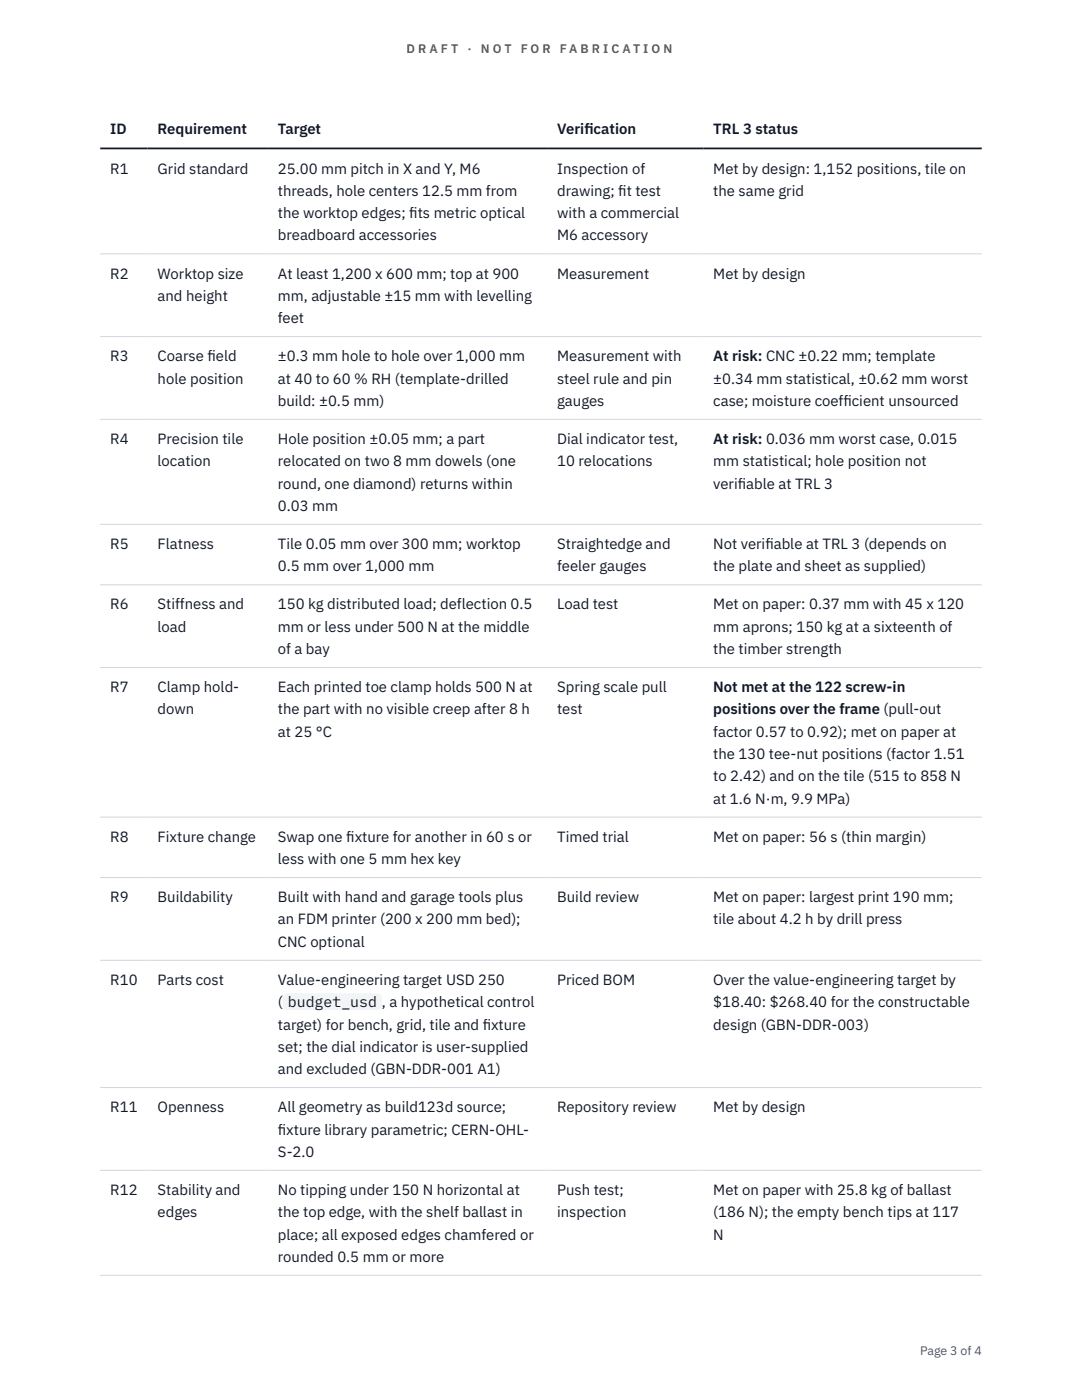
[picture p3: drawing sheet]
<svg xmlns="http://www.w3.org/2000/svg" width="216mm" height="279mm" viewBox="0 0 216 279" stroke-linecap="round" stroke-linejoin="round" font-family="sans-serif">
<defs><g id="words">
<g font-size="3" fill="#111827">
<text x="22" y="26.8">ID</text>
<text x="31.5" y="26.8">Requirement</text>
<text x="55.5" y="26.8">Target</text>
<text x="111.2" y="26.8">Verif</text>
<text x="116.6" y="26.8">ication</text>
<text x="142.3" y="26.8">TRL 3 status</text>
<text x="22" y="34.6">R1</text>
<text x="31.5" y="34.6">Grid standard</text>
<text x="55.5" y="34.6">25.00 mm pitch in X and Y, M6</text>
<text x="111.2" y="34.6">Inspection of</text>
<text x="142.3" y="34.6">Met by design: 1,152 positions, tile on</text>
<text x="55.5" y="39.1">threads, hole centers 12.5 mm from</text>
<text x="111.2" y="39.1">drawing; f</text>
<text x="123.4" y="39.1">it test</text>
<text x="142.3" y="39.1">the same grid</text>
<text x="55.5" y="43.5">the worktop edges; f</text>
<text x="55.5" y="48">breadboard accessories</text>
<text x="81.7" y="43.5">its metric optical</text>
<text x="111.2" y="43.5">with a commercial</text>
<text x="111.2" y="48">M6 accessory</text>
<text x="22" y="55.6">R2</text>
<text x="31.5" y="55.6">Worktop size</text>
<text x="55.5" y="55.6">At least 1,200 x 600 mm; top at 900</text>
<text x="111.2" y="55.6">Measurement</text>
<text x="142.3" y="55.6">Met by design</text>
<text x="31.5" y="60">and height</text>
<text x="55.5" y="60">mm, adjustable ±15 mm with levelling</text>
<text x="55.5" y="64.5">feet</text>
<text x="22" y="72.1">R3</text>
<text x="31.5" y="72.1">Coarse f</text>
<text x="31.5" y="76.5">hole position</text>
<text x="41.4" y="72.1">ield</text>
<text x="55.5" y="72.1">±0.3 mm hole to hole over 1,000 mm</text>
<text x="55.5" y="76.5">at 40 to 60 % RH (template-drilled</text>
<text x="111.2" y="72.1">Measurement with</text>
<text x="111.2" y="76.5">steel rule and pin</text>
<text x="142.3" y="72.1">At risk: CNC ±0.22 mm; template</text>
<text x="142.3" y="76.5">±0.34 mm statistical, ±0.62 mm worst</text>
<text x="55.5" y="81">build: ±0.5 mm)</text>
<text x="111.2" y="81">gauges</text>
<text x="142.3" y="81">case; moisture coeff</text>
<text x="168.3" y="81">icient unsourced</text>
<text x="22" y="88.6">R4</text>
<text x="31.5" y="88.6">Precision tile</text>
<text x="55.5" y="88.6">Hole position ±0.05 mm; a part</text>
<text x="111.2" y="88.6">Dial indicator test,</text>
<text x="142.3" y="88.6">At risk: 0.036 mm worst case, 0.015</text>
<text x="31.5" y="93.1">location</text>
<text x="55.5" y="93.1">relocated on two 8 mm dowels (one</text>
<text x="111.2" y="93.1">10 relocations</text>
<text x="142.3" y="93.1">mm statistical; hole position not</text>
<text x="55.5" y="97.5">round, one diamond) returns within</text>
<text x="55.5" y="101.9">0.03 mm</text>
<text x="142.3" y="97.5">verif</text>
<text x="147.2" y="97.5">iable at TRL 3</text>
<text x="22" y="109.6">R5</text>
<text x="31.5" y="109.6">Flatness</text>
<text x="55.5" y="109.6">Tile 0.05 mm over 300 mm; worktop</text>
<text x="111.2" y="109.6">Straightedge and</text>
<text x="142.3" y="109.6">Not verif</text>
<text x="152.7" y="109.6">iable at TRL 3 (depends on</text>
<text x="55.5" y="114">0.5 mm over 1,000 mm</text>
<text x="111.2" y="114">feeler gauges</text>
<text x="142.3" y="114">the plate and sheet as supplied)</text>
<text x="22" y="121.6">R6</text>
<text x="31.5" y="121.6">Stiffness and</text>
<text x="55.5" y="121.6">150 kg distributed load; deflection 0.5</text>
<text x="111.2" y="121.6">Load test</text>
<text x="142.3" y="121.6">Met on paper: 0.37 mm with 45 x 120</text>
<text x="31.5" y="126.1">load</text>
<text x="55.5" y="126.1">mm or less under 500 N at the middle</text>
<text x="55.5" y="130.5">of a bay</text>
<text x="142.3" y="126.1">mm aprons; 150 kg at a sixteenth of</text>
<text x="142.3" y="130.5">the timber strength</text>
<text x="22" y="138.1">R7</text>
<text x="31.5" y="138.1">Clamp hold-</text>
<text x="31.5" y="142.6">down</text>
<text x="55.5" y="138.1">Each printed toe clamp holds 500 N at</text>
<text x="55.5" y="142.6">the part with no visible creep after 8 h</text>
<text x="111.2" y="138.1">Spring scale pull</text>
<text x="111.2" y="142.6">test</text>
<text x="142.3" y="138.1">Not met at the 122 screw-in</text>
<text x="142.3" y="142.6">positions over the frame (pull-out</text>
<text x="55.5" y="147">at 25 °C</text>
<text x="142.3" y="147">factor 0.57 to 0.92); met on paper at</text>
<text x="142.3" y="151.5">the 130 tee-nut positions (factor 1.51</text>
<text x="142.3" y="155.9">to 2.42) and on the tile (515 to 858 N</text>
<text x="142.3" y="160.4">at 1.6 N·m, 9.9 MPa)</text>
<text x="22" y="168">R8</text>
<text x="31.5" y="168">Fixture change</text>
<text x="55.5" y="168">Swap one f</text>
<text x="69.1" y="168">ixture for another in 60 s or</text>
<text x="111.2" y="168">Timed trial</text>
<text x="142.3" y="168">Met on paper: 56 s (thin margin)</text>
<text x="55.5" y="172.4">less with one 5 mm hex key</text>
<text x="22" y="180.1">R9</text>
<text x="31.5" y="180.1">Buildability</text>
<text x="55.5" y="180.1">Built with hand and garage tools plus</text>
<text x="55.5" y="184.5">an FDM printer (200 x 200 mm bed);</text>
<text x="111.2" y="180.1">Build review</text>
<text x="142.3" y="180.1">Met on paper: largest print 190 mm;</text>
<text x="142.3" y="184.5">tile about 4.2 h by drill press</text>
<text x="55.5" y="188.9">CNC optional</text>
<text x="22" y="196.6">R10</text>
<text x="31.5" y="196.6">Parts cost</text>
<text x="55.5" y="196.6">Value-engineering target USD 250</text>
<text x="111.2" y="196.6">Priced BOM</text>
<text x="142.3" y="196.6">Over the value-engineering target by</text>
<text x="55.5" y="201">(</text>
<text x="57.4" y="201">budget_usd</text>
<text x="76.2" y="201">, a hypothetical control</text>
<text x="142.3" y="201">$18.40: $268.40 for the constructable</text>
<text x="55.5" y="205.5">target) for bench, grid, tile and f</text>
<text x="55.5" y="209.9">set; the dial indicator is user-supplied</text>
<text x="96.3" y="205.5">ixture</text>
<text x="142.3" y="205.5">design (GBN-DDR-003)</text>
<text x="55.5" y="214.3">and excluded (GBN-DDR-001 A1)</text>
<text x="22" y="222">R11</text>
<text x="31.5" y="222">Openness</text>
<text x="55.5" y="222">All geometry as build123d source;</text>
<text x="111.2" y="222">Repository review</text>
<text x="142.3" y="222">Met by design</text>
<text x="55.5" y="226.4">f</text>
<text x="55.5" y="226.4">ixture library parametric; CERN-OHL-</text>
<text x="55.5" y="230.9">S-2.0</text>
<text x="22" y="238.5">R12</text>
<text x="31.5" y="238.5">Stability and</text>
<text x="55.5" y="238.5">No tipping under 150 N horizontal at</text>
<text x="111.2" y="238.5">Push test;</text>
<text x="142.3" y="238.5">Met on paper with 25.8 kg of ballast</text>
<text x="31.5" y="242.9">edges</text>
<text x="55.5" y="242.9">the top edge, with the shelf ballast in</text>
<text x="111.2" y="242.9">inspection</text>
<text x="142.3" y="242.9">(186 N); the empty bench tips at 117</text>
<text x="55.5" y="247.4">place; all exposed edges chamfered or</text>
<text x="55.5" y="251.8">rounded 0.5 mm or more</text>
<text x="142.3" y="247.4">N</text>
</g>
<g font-size="2.5" fill="#b45309">
<text x="81.1" y="10.5">D R A F T</text>
<text x="93.3" y="10.5">·</text>
<text x="95.9" y="10.5">N O T</text>
<text x="103.9" y="10.5">F O R</text>
<text x="111.7" y="10.5">F A B R I C A T I O N</text>
</g>
<text font-size="2.5" fill="#4b5563" x="183.6" y="270.3">Page 3 of 4</text>
</g></defs>
<path d="M20 50.7h175.9M20 67.2h175.9M20 83.7h175.9M20 104.6h175.9M20 116.7h175.9M20 133.2h175.9M20 163.1h175.9M20 175.1h175.9M20 191.6h175.9M20 217h175.9M20 233.6h175.9M20 254.5h175.9" fill="none" stroke="#d1d5db" stroke-width=".2"/>
<path d="M20 29.6h175.9" fill="none" stroke="#111827" stroke-width=".35"/>
<path d="M56.4 198.2h19.8v3.4h-19.8z" fill="#f3f4f6"/>
<use href="#words"/>
</svg>
